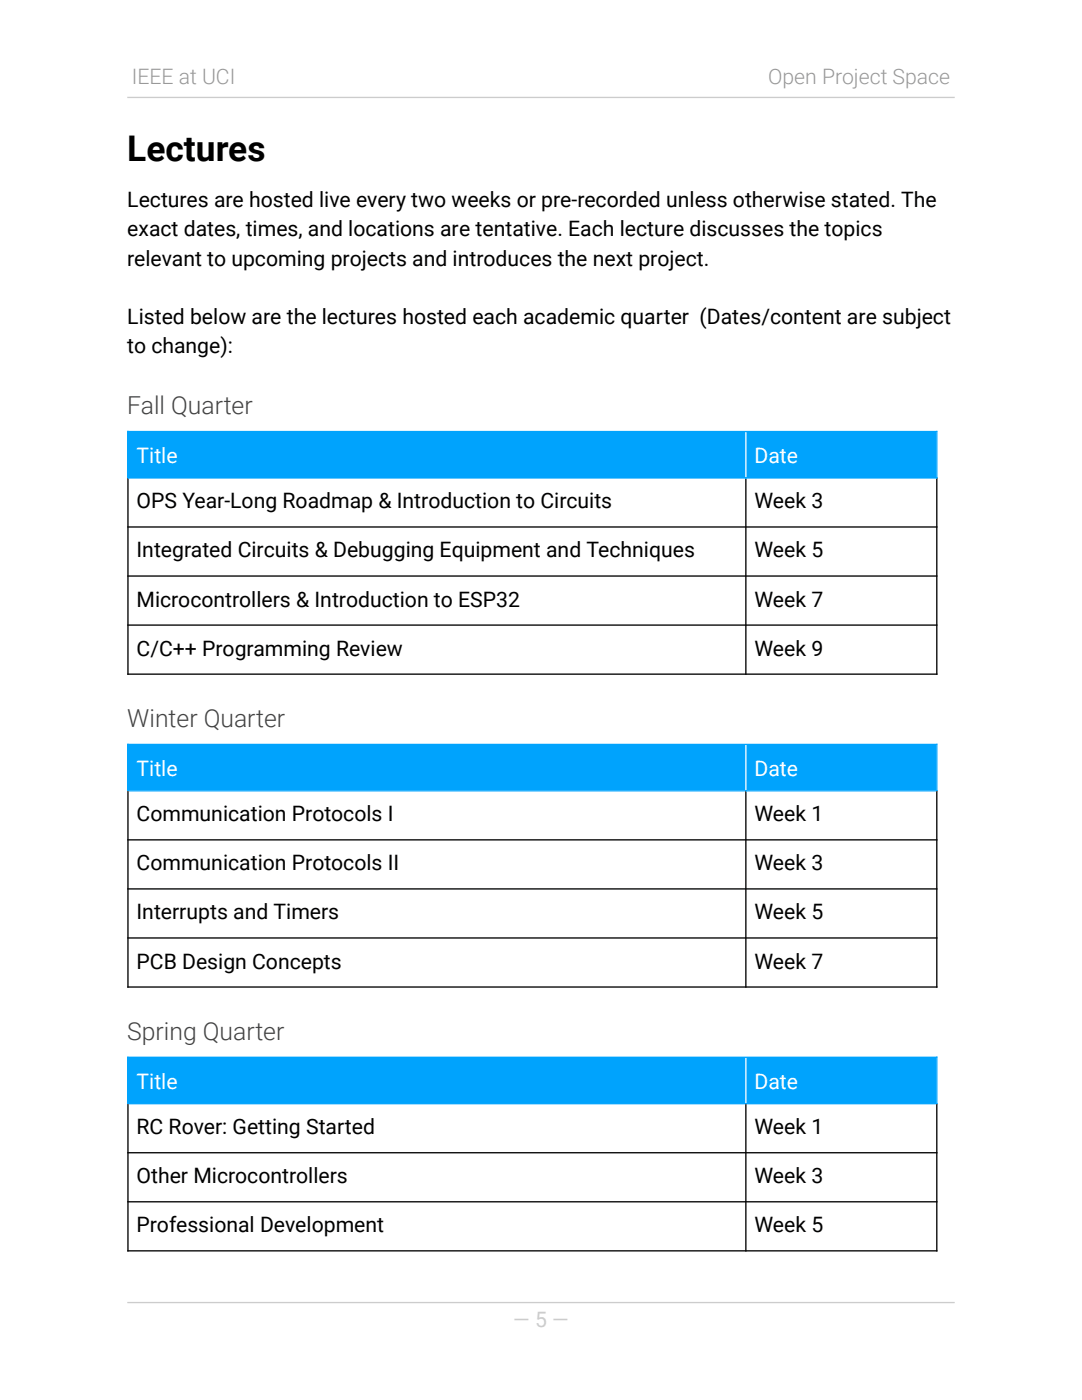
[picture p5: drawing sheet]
<svg xmlns="http://www.w3.org/2000/svg" width="216mm" height="279mm" viewBox="0 0 216 279" stroke-linecap="round" stroke-linejoin="round" font-family="sans-serif">
<defs><g id="words">
<text font-size="7.1" x="25.4" y="32.1">Lectures</text>
<g font-size="4.9" fill="#434343">
<text x="25.4" y="82.7">Fall Quarter</text>
<text x="25.4" y="145.1">Winter Quarter</text>
<text x="25.4" y="207.6">Spring Quarter</text>
</g>
<g font-size="4.2" fill="#999">
<text x="26.3" y="16.7">IEEE at UCI</text>
<text x="153.3" y="16.7">Open Project Space</text>
</g>
<g font-size="4.2">
<text x="25.4" y="41.3">Lectures are hosted live every two weeks or pre-recorded unless otherwise stated. The</text>
<text x="25.4" y="47.2">exact dates, times, and locations are tentative. Each lecture discusses the topics</text>
<text x="25.4" y="53">relevant to upcoming projects and introduces the next project.</text>
<text x="25.4" y="64.7">Listed below are the lectures hosted each academic quarter (Dates/content are subject</text>
<text x="25.4" y="70.5">to change):</text>
<text x="27.3" y="101.4">OPS Year-Long Roadmap &amp; Introduction to Circuits</text>
<text x="150.5" y="101.4">Week 3</text>
<text x="27.3" y="111.2">Integrated Circuits &amp; Debugging Equipment and Techniques</text>
<text x="150.5" y="111.2">Week 5</text>
<text x="27.3" y="121">Microcontrollers &amp; Introduction to ESP32</text>
<text x="150.5" y="121">Week 7</text>
<text x="27.3" y="130.9">C/C++ Programming Review</text>
<text x="150.5" y="130.9">Week 9</text>
<text x="27.3" y="163.9">Communication Protocols I</text>
<text x="150.5" y="163.9">Week 1</text>
<text x="27.3" y="173.7">Communication Protocols II</text>
<text x="150.5" y="173.7">Week 3</text>
<text x="27.3" y="183.5">Interrupts and Timers</text>
<text x="150.5" y="183.5">Week 5</text>
<text x="27.3" y="193.3">PCB Design Concepts</text>
<text x="150.5" y="193.3">Week 7</text>
<text x="27.3" y="226.3">RC Rover: Getting Started</text>
<text x="150.5" y="226.3">Week 1</text>
<text x="27.3" y="236.1">Other Microcontrollers</text>
<text x="150.5" y="236.1">Week 3</text>
<text x="27.3" y="245.9">Professional Development</text>
<text x="150.5" y="245.9">Week 5</text>
</g>
<g font-size="4.2" fill="#fff">
<text x="27.3" y="92.4">Title</text>
<text x="150.5" y="92.4">Date</text>
<text x="27.3" y="154.8">Title</text>
<text x="150.5" y="154.8">Date</text>
<text x="27.3" y="217.2">Title</text>
<text x="150.5" y="217.2">Date</text>
</g>
<text font-size="4.2" fill="#ccc" x="102.4" y="264.9">— 5 —</text>
</g></defs>
<g fill="#00a3fd">
<path d="M25.4 86.2h123.3v9h-123.3z"/>
<path d="M148.7 86.2h38.1v9h-38.1z"/>
<path d="M25.4 148.7h123.3v9h-123.3z"/>
<path d="M148.7 148.7h38.1v9h-38.1z"/>
<path d="M25.4 211.1h123.3v9h-123.3z"/>
<path d="M148.7 211.1h38.1v9h-38.1z"/>
</g>
<path d="M25.4 19.4h165.1M25.4 260h165.1" fill="none" stroke="#ccc" stroke-width=".26"/>
<path d="M25.4 86.1h161.7M25.4 95.4h161.7M25.5 86v9.5M186.9 86v9.5M25.4 148.6h161.7M25.4 157.8h161.7M25.5 148.4v9.6M186.9 148.4v9.6M25.4 211h161.7M25.5 210.9v9.5M186.9 210.9v9.5M25.4 220.3h161.7" fill="none" stroke="#00a3fd" stroke-width=".26"/>
<g fill="none" stroke="#000" stroke-width=".26">
<path d="M25.5 95.2v39.5M148.8 95.2v39.5M186.9 95.2v39.5M25.4 105.2h161.7M25.4 115h161.7M25.4 124.8h161.7M25.4 134.5h161.7M25.5 157.7v39.4M148.8 157.7v39.4M186.9 157.7v39.4M25.4 167.6h161.7M25.4 177.4h161.7"/>
<path d="M25.4 187.2h161.7M25.4 197h161.7M25.4 230.1h161.7M25.4 239.8h161.7M25.5 220.1v29.7M148.8 220.1v29.7M186.9 220.1v29.7M25.4 249.6h161.7"/>
</g>
<path d="M148.8 86v9.5M148.8 148.4v9.6M148.8 210.9v9.5" fill="none" stroke="#fff" stroke-width=".26"/>
<use href="#words"/>
</svg>
